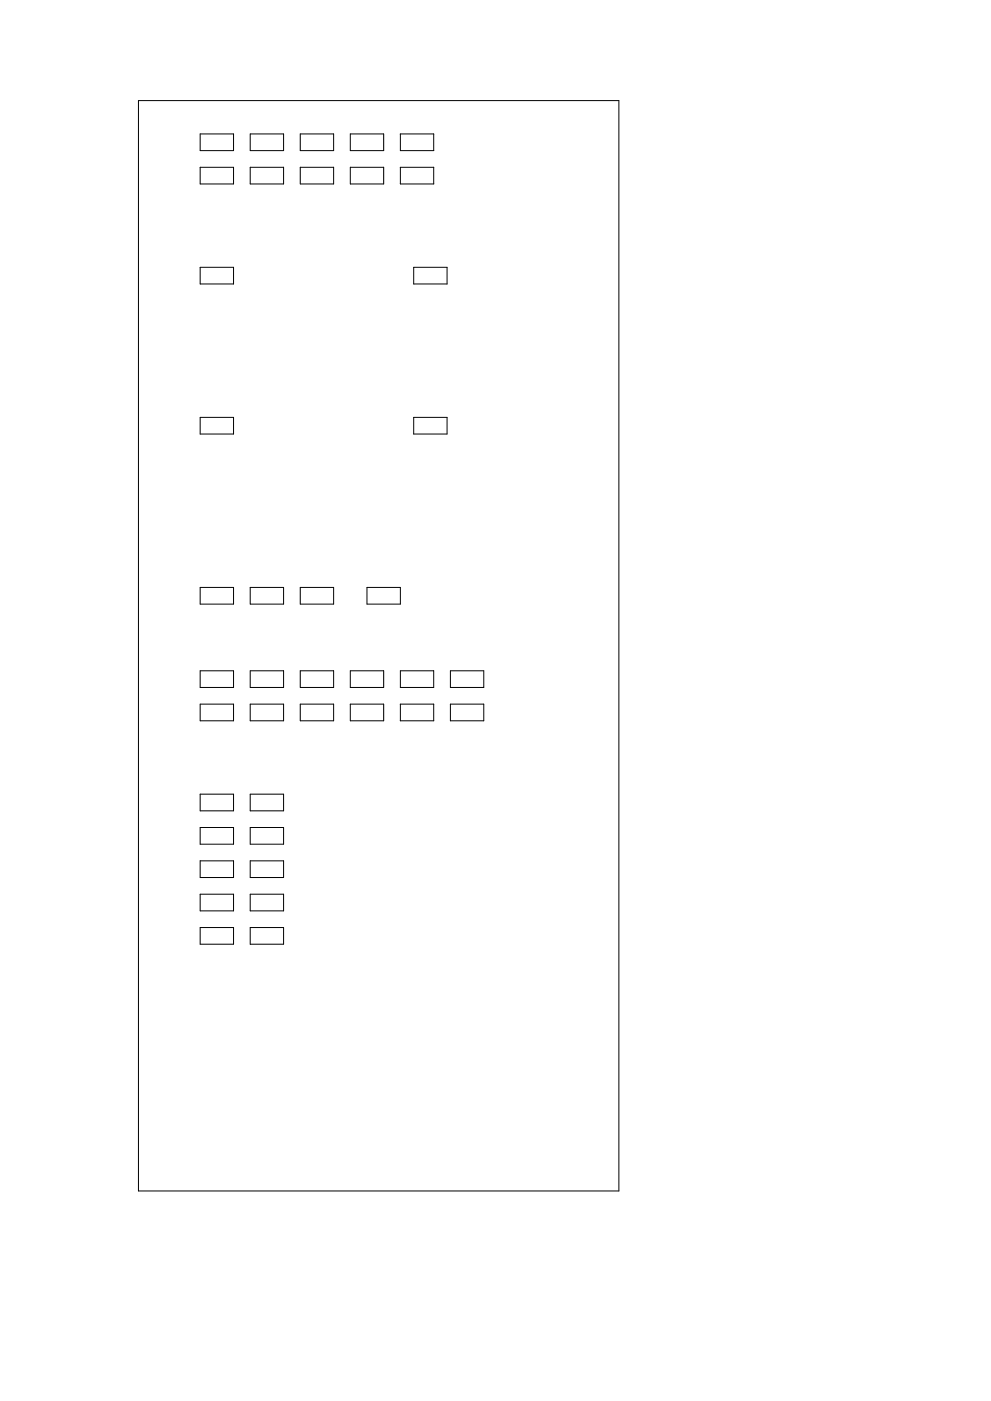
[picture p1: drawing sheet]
<svg xmlns="http://www.w3.org/2000/svg" width="297mm" height="420mm" viewBox="0 0 297 420" stroke-linecap="round" stroke-linejoin="round" font-family="sans-serif">
<g fill="none" stroke="#000" stroke-width=".3">
<path d="M41.5 30.2h144v327h-144zM60 40.2h10v5h-10zM60 50.2h10v5h-10zM75 40.2h10v5h-10zM75 50.2h10v5h-10zM90 40.2h10v5h-10zM90 50.2h10v5h-10zM105 40.2h10v5h-10zM105 50.2h10v5h-10zM120 40.2h10v5h-10zM120 50.2h10v5h-10zM60 80.2h10v5h-10z"/>
<path d="M124 80.2h10v5h-10zM60 125.2h10v5h-10zM124 125.2h10v5h-10zM60 176.2h10v5h-10zM75 176.2h10v5h-10zM90 176.2h10v5h-10zM110 176.2h10v5h-10zM60 201.2h10v5h-10zM60 211.2h10v5h-10zM75 201.2h10v5h-10zM75 211.2h10v5h-10zM90 211.2h10v5h-10z"/>
<path d="M90 201.2h10v5h-10zM105 211.2h10v5h-10zM105 201.2h10v5h-10zM120 211.2h10v5h-10zM120 201.2h10v5h-10zM135 211.2h10v5h-10zM135 201.2h10v5h-10zM60 238.2h10v5h-10zM75 238.2h10v5h-10zM60 248.2h10v5h-10zM60 258.2h10v5h-10zM75 248.2h10v5h-10z"/>
<path d="M75 258.2h10v5h-10zM60 268.2h10v5h-10zM60 278.2h10v5h-10zM75 278.2h10v5h-10zM75 268.2h10v5h-10z"/>
</g>
</svg>
